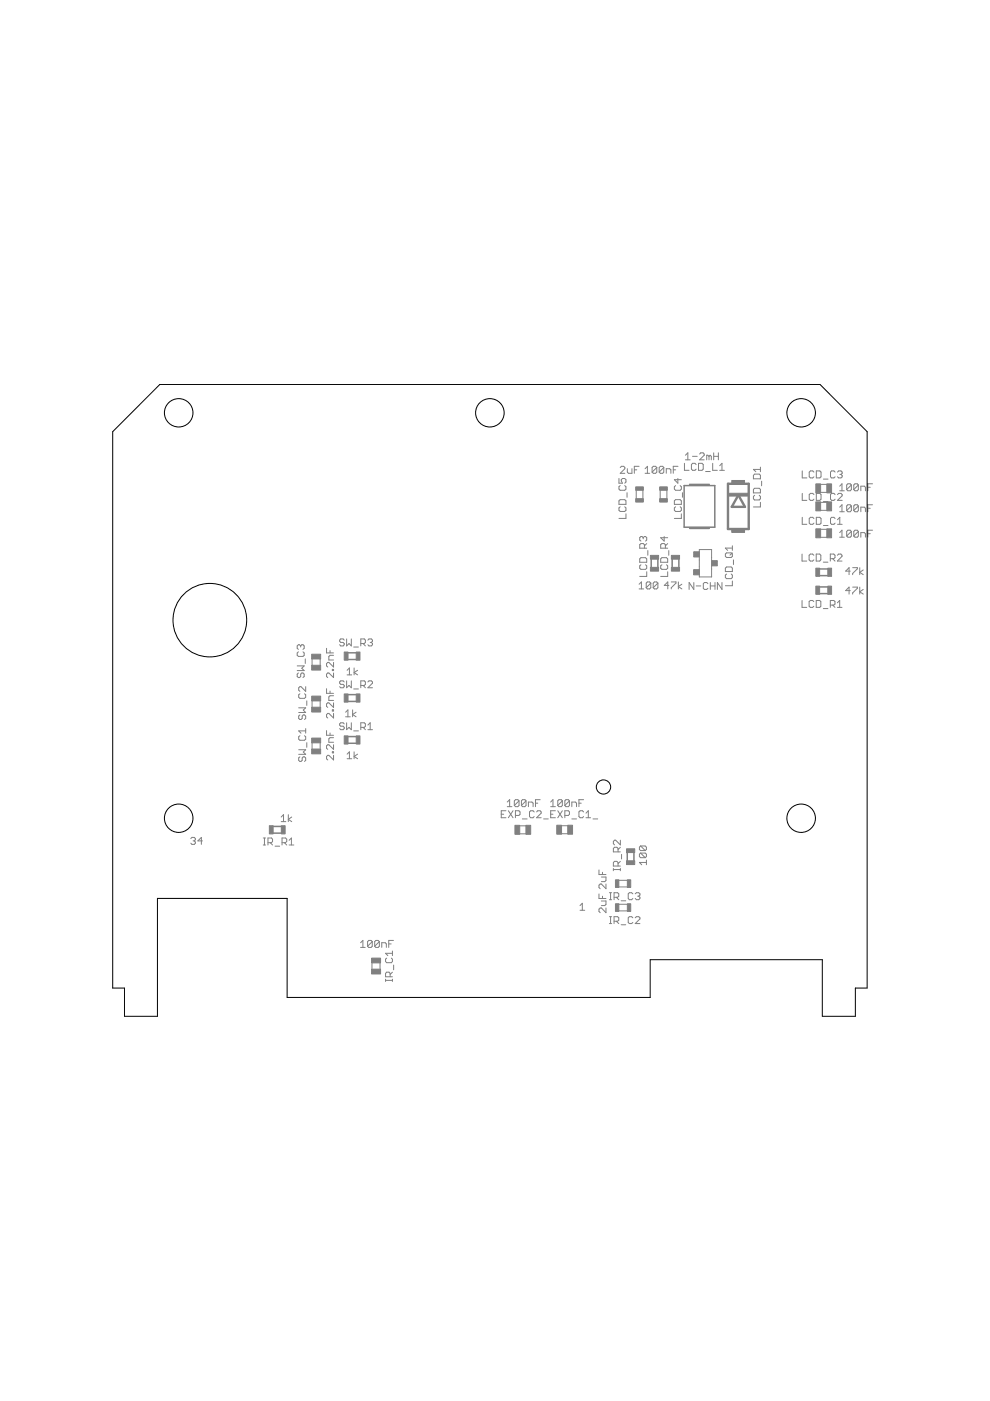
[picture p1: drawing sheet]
<svg xmlns="http://www.w3.org/2000/svg" width="210mm" height="297mm" viewBox="0 0 210 297" stroke-linecap="round" stroke-linejoin="round" font-family="sans-serif">
<g fill="#808080" stroke="#808080" stroke-width=".21">
<path d="M123 192l.5-.5z"/>
<path d="M123.5 191.5v1.5z"/>
<path d="M123 193h1z"/>
<path d="M40.7 177.5l-.3 .3z"/>
<path d="M40.7 177.5h.5z"/>
<path d="M41.2 177.5l.2 .3z"/>
<path d="M41.4 177.8v.2z"/>
<path d="M41.4 178l-.2 .3z"/>
<path d="M40.9 178.3h.3z"/>
<path d="M41.2 178.3l.2 .2z"/>
<path d="M41.4 178.5v.3z"/>
<path d="M41.4 178.8l-.2 .2z"/>
<path d="M40.7 179h.5z"/>
<path d="M40.4 178.8l.3 .2z"/>
<path d="M42.7 177.5v1.5z"/>
<path d="M42.7 177.5l-.7 .8z"/>
<path d="M42 178.3h.9z"/>
<path d="M150.9 116.5v1.7z"/>
<path d="M150.9 120.6v1.7z"/>
<path d="M148.3 122.3h2.6z"/>
<path d="M148.3 118.7v1.4z"/>
<path d="M148.3 116.5h2.6z"/>
<path d="M136.3 103.4v2.9z"/>
<path d="M134.9 103.4v2.9z"/>
<path d="M173.9 102.7h1.5z"/>
<path d="M173.9 104.4h1.5z"/>
<path d="M173.9 112.2h1.5z"/>
<path d="M173.9 113.9h1.5z"/>
<path d="M110.1 176.8h1.4z"/>
<path d="M110.1 175.1h1.4z"/>
<path d="M119 175.1h1.4z"/>
<path d="M119 176.8h1.4z"/>
<path d="M66.2 157.4v1.5z"/>
<path d="M67.9 157.4v1.5z"/>
<path d="M66.2 148.5v1.5z"/>
<path d="M67.9 148.5v1.5z"/>
<path d="M66.2 139.7v1.4z"/>
<path d="M67.9 139.7v1.4z"/>
<path d="M173.9 106.5h1.5z"/>
<path d="M173.9 108.2h1.5z"/>
<path d="M141.4 103.4v2.9z"/>
<path d="M140 103.4v2.9z"/>
<path d="M130.7 193.1h2.9z"/>
<path d="M130.7 191.7h2.9z"/>
<path d="M78.9 204.1v1.4z"/>
<path d="M80.6 204.1v1.4z"/>
<path d="M130.7 188h2.9z"/>
<path d="M130.7 186.6h2.9z"/>
<path d="M150.9 118.2v2.4z"/>
<path d="M148.3 120.1v2.2z"/>
<path d="M148.3 116.5v2.2z"/>
<path d="M159.7 107.5h1.5z"/>
<path d="M161.2 106.5v1z"/>
<path d="M159.7 105.3l.3-.3z"/>
<path d="M159.7 105.3v.4z"/>
<path d="M159.7 105.7l.3 .3z"/>
<path d="M160 106h1z"/>
<path d="M161 106l.2-.3z"/>
<path d="M161.2 105.3v.4z"/>
<path d="M161 105l.2 .3z"/>
<path d="M159.7 104.5h1.5z"/>
<path d="M161.2 103.8v.7z"/>
<path d="M161 103.5l.2 .3z"/>
<path d="M160 103.5h1z"/>
<path d="M159.7 103.8l.3-.3z"/>
<path d="M159.7 103.8v.7z"/>
<path d="M161.5 102v1z"/>
<path d="M159.7 101.5h1.5z"/>
<path d="M161.2 100.8v.7z"/>
<path d="M161 100.5l.2 .3z"/>
<path d="M160 100.5h1z"/>
<path d="M160 100.5l-.3 .3z"/>
<path d="M159.7 100.8v.7z"/>
<path d="M159.7 99.5l.6 .5z"/>
<path d="M159.7 99.5h1.5z"/>
<path d="M161.2 99v1z"/>
<path d="M140.1 122.2h1.5z"/>
<path d="M141.6 121.2v1z"/>
<path d="M140.1 120l.2-.3z"/>
<path d="M140.1 120v.5z"/>
<path d="M140.1 120.5l.2 .2z"/>
<path d="M140.3 120.7h1z"/>
<path d="M141.3 120.7l.3-.2z"/>
<path d="M141.6 120v.5z"/>
<path d="M141.3 119.7l.3 .3z"/>
<path d="M140.1 119.2h1.5z"/>
<path d="M141.6 118.5v.7z"/>
<path d="M141.3 118.2l.3 .3z"/>
<path d="M140.3 118.2h1z"/>
<path d="M140.3 118.2l-.2 .3z"/>
<path d="M140.1 118.5v.7z"/>
<path d="M141.8 116.7v1z"/>
<path d="M140.1 116.2h1.5z"/>
<path d="M140.1 115.5v.7z"/>
<path d="M140.1 115.5l.2-.2z"/>
<path d="M140.3 115.3h.5z"/>
<path d="M140.8 115.3l.3 .2z"/>
<path d="M141.1 115.5v.7z"/>
<path d="M141.1 115.7l.5-.4z"/>
<path d="M140.1 114h1.5z"/>
<path d="M140.1 114l.7 .7z"/>
<path d="M140.8 113.7v1z"/>
<path d="M131.2 109.9h1.5z"/>
<path d="M132.7 108.9v1z"/>
<path d="M131.5 107.4l-.3 .3z"/>
<path d="M131.2 107.7v.5z"/>
<path d="M131.2 108.2l.3 .2z"/>
<path d="M131.5 108.4h1z"/>
<path d="M132.5 108.4l.2-.2z"/>
<path d="M132.7 107.7v.5z"/>
<path d="M132.5 107.4l.2 .3z"/>
<path d="M131.2 106.9h1.5z"/>
<path d="M132.7 106.2v.7z"/>
<path d="M132.5 105.9l.2 .3z"/>
<path d="M131.5 105.9h1z"/>
<path d="M131.5 105.9l-.3 .3z"/>
<path d="M131.2 106.2v.7z"/>
<path d="M132.9 104.5v.9z"/>
<path d="M131.5 103l-.3 .2z"/>
<path d="M131.2 103.2v.5z"/>
<path d="M131.2 103.7l.3 .2z"/>
<path d="M131.5 103.9h1z"/>
<path d="M132.5 103.9l.2-.2z"/>
<path d="M132.7 103.2v.5z"/>
<path d="M132.5 103l.2 .2z"/>
<path d="M131.2 101.5v.9z"/>
<path d="M131.2 102.4h.8z"/>
<path d="M131.7 102l.3 .4z"/>
<path d="M131.7 101.7v.3z"/>
<path d="M131.7 101.7l.3-.2z"/>
<path d="M132 101.5h.5z"/>
<path d="M132.5 101.5l.2 .2z"/>
<path d="M132.7 101.7v.5z"/>
<path d="M132.5 102.4l.2-.2z"/>
<path d="M72.7 153.2l.3 .3z"/>
<path d="M72.2 153.2h.5z"/>
<path d="M72.2 153.2l-.2 .3z"/>
<path d="M72 153.5v.2z"/>
<path d="M72 153.7l.2 .3z"/>
<path d="M72.2 154h.5z"/>
<path d="M72.7 154l.3 .2z"/>
<path d="M73 154.2v.3z"/>
<path d="M73 154.5l-.3 .2z"/>
<path d="M72.2 154.7h.5z"/>
<path d="M72 154.5l.2 .2z"/>
<path d="M73.5 153.2v1.5z"/>
<path d="M73.5 154.7l.5-.5z"/>
<path d="M74 154.2l.5 .5z"/>
<path d="M74.5 153.2v1.5z"/>
<path d="M75 155h1z"/>
<path d="M76.5 153.2v1.5z"/>
<path d="M76.5 153.2h.7z"/>
<path d="M77.2 153.2l.3 .3z"/>
<path d="M77.5 153.5v.5z"/>
<path d="M77.5 154l-.3 .2z"/>
<path d="M76.5 154.2h.7z"/>
<path d="M77 154.2l.5 .5z"/>
<path d="M78 153.7l.5-.5z"/>
<path d="M78.5 153.2v1.5z"/>
<path d="M78 154.7h1z"/>
<path d="M72.7 144.4l.3 .2z"/>
<path d="M72.2 144.4h.5z"/>
<path d="M72.2 144.4l-.2 .2z"/>
<path d="M72 144.6v.2z"/>
<path d="M72 144.8l.2 .3z"/>
<path d="M72.2 145.1h.5z"/>
<path d="M72.7 145.1l.3 .2z"/>
<path d="M73 145.3v.3z"/>
<path d="M73 145.6l-.3 .2z"/>
<path d="M72.2 145.8h.5z"/>
<path d="M72 145.6l.2 .2z"/>
<path d="M73.5 144.4v1.4z"/>
<path d="M73.5 145.8l.5-.5z"/>
<path d="M74 145.3l.5 .5z"/>
<path d="M74.5 144.4v1.4z"/>
<path d="M75 146.1h1z"/>
<path d="M76.5 144.4v1.4z"/>
<path d="M76.5 144.4h.7z"/>
<path d="M77.2 144.4l.3 .2z"/>
<path d="M77.5 144.6v.5z"/>
<path d="M77.5 145.1l-.3 .2z"/>
<path d="M76.5 145.3h.7z"/>
<path d="M77 145.3l.5 .5z"/>
<path d="M78 145.8h1z"/>
<path d="M78 145.8l1-1z"/>
<path d="M79 144.6v.2z"/>
<path d="M78.7 144.4l.3 .2z"/>
<path d="M78.2 144.4h.5z"/>
<path d="M78.2 144.4l-.2 .2z"/>
<path d="M72.7 135.5l.3 .2z"/>
<path d="M72.2 135.5h.5z"/>
<path d="M72.2 135.5l-.2 .2z"/>
<path d="M72 135.7v.3z"/>
<path d="M72 136l.2 .2z"/>
<path d="M72.2 136.2h.5z"/>
<path d="M72.7 136.2l.3 .2z"/>
<path d="M73 136.4v.3z"/>
<path d="M73 136.7l-.3 .2z"/>
<path d="M72.2 136.9h.5z"/>
<path d="M72 136.7l.2 .2z"/>
<path d="M73.5 135.5v1.4z"/>
<path d="M73.5 136.9l.5-.5z"/>
<path d="M74 136.4l.5 .5z"/>
<path d="M74.5 135.5v1.4z"/>
<path d="M75 137.2h1z"/>
<path d="M76.5 135.5v1.4z"/>
<path d="M76.5 135.5h.7z"/>
<path d="M77.2 135.5l.3 .2z"/>
<path d="M77.5 135.7v.5z"/>
<path d="M77.5 136.2l-.3 .2z"/>
<path d="M76.5 136.4h.7z"/>
<path d="M77 136.4l.5 .5z"/>
<path d="M78.2 135.5l-.2 .2z"/>
<path d="M78.2 135.5h.5z"/>
<path d="M78.7 135.5l.3 .2z"/>
<path d="M79 135.7v.3z"/>
<path d="M79 136l-.3 .2z"/>
<path d="M78.5 136.2h.2z"/>
<path d="M78.7 136.2l.3 .2z"/>
<path d="M79 136.4v.3z"/>
<path d="M79 136.7l-.3 .2z"/>
<path d="M78.2 136.9h.5z"/>
<path d="M78 136.7l.2 .2z"/>
<path d="M135.6 122.2h1.5z"/>
<path d="M137.1 121.2v1z"/>
<path d="M135.6 120l.3-.3z"/>
<path d="M135.6 120v.5z"/>
<path d="M135.6 120.5l.3 .2z"/>
<path d="M135.9 120.7h1z"/>
<path d="M136.9 120.7l.2-.2z"/>
<path d="M137.1 120v.5z"/>
<path d="M136.9 119.7l.2 .3z"/>
<path d="M135.6 119.2h1.5z"/>
<path d="M137.1 118.5v.7z"/>
<path d="M136.9 118.2l.2 .3z"/>
<path d="M135.9 118.2h1z"/>
<path d="M135.9 118.2l-.3 .3z"/>
<path d="M135.6 118.5v.7z"/>
<path d="M137.4 116.7v1z"/>
<path d="M135.6 116.2h1.5z"/>
<path d="M135.6 115.5v.7z"/>
<path d="M135.6 115.5l.3-.2z"/>
<path d="M135.9 115.3h.5z"/>
<path d="M136.4 115.3l.2 .2z"/>
<path d="M136.6 115.5v.7z"/>
<path d="M136.6 115.7l.5-.4z"/>
<path d="M135.6 114.5l.3 .2z"/>
<path d="M135.6 114v.5z"/>
<path d="M135.6 114l.3-.3z"/>
<path d="M135.9 113.7h.2z"/>
<path d="M136.1 113.7l.3 .3z"/>
<path d="M136.4 114v.2z"/>
<path d="M136.6 113.7l-.2 .3z"/>
<path d="M136.6 113.7h.3z"/>
<path d="M136.9 113.7l.2 .3z"/>
<path d="M137.1 114v.5z"/>
<path d="M136.9 114.7l.2-.2z"/>
<path d="M170.1 99.8v1.5z"/>
<path d="M170.1 101.3h1z"/>
<path d="M172.3 99.8l.3 .3z"/>
<path d="M171.8 99.8h.5z"/>
<path d="M171.8 99.8l-.2 .3z"/>
<path d="M171.6 100.1v1z"/>
<path d="M171.6 101.1l.2 .2z"/>
<path d="M171.8 101.3h.5z"/>
<path d="M172.3 101.3l.3-.2z"/>
<path d="M173.1 99.8v1.5z"/>
<path d="M173.1 101.3h.7z"/>
<path d="M173.8 101.3l.3-.2z"/>
<path d="M174.1 100.1v1z"/>
<path d="M173.8 99.8l.3 .3z"/>
<path d="M173.1 99.8h.7z"/>
<path d="M174.6 101.6h1z"/>
<path d="M176.8 99.8l.3 .3z"/>
<path d="M176.3 99.8h.5z"/>
<path d="M176.3 99.8l-.2 .3z"/>
<path d="M176.1 100.1v1z"/>
<path d="M176.1 101.1l.2 .2z"/>
<path d="M176.3 101.3h.5z"/>
<path d="M176.8 101.3l.3-.2z"/>
<path d="M177.6 100.1l.2-.3z"/>
<path d="M177.8 99.8h.5z"/>
<path d="M178.3 99.8l.3 .3z"/>
<path d="M178.6 100.1v.3z"/>
<path d="M178.3 100.6l.3-.2z"/>
<path d="M178.1 100.6h.2z"/>
<path d="M178.3 100.6l.3 .2z"/>
<path d="M178.6 100.8v.3z"/>
<path d="M178.3 101.3l.3-.2z"/>
<path d="M177.8 101.3h.5z"/>
<path d="M177.6 101.1l.2 .2z"/>
<path d="M170.1 109.7v1.5z"/>
<path d="M170.1 111.2h1z"/>
<path d="M172.3 109.7l.3 .2z"/>
<path d="M171.8 109.7h.5z"/>
<path d="M171.8 109.7l-.2 .2z"/>
<path d="M171.6 109.9v1z"/>
<path d="M171.6 110.9l.2 .3z"/>
<path d="M171.8 111.2h.5z"/>
<path d="M172.3 111.2l.3-.3z"/>
<path d="M173.1 109.7v1.5z"/>
<path d="M173.1 111.2h.7z"/>
<path d="M174.1 110.9l-.3 .3z"/>
<path d="M174.1 109.9v1z"/>
<path d="M173.8 109.7l.3 .2z"/>
<path d="M173.1 109.7h.7z"/>
<path d="M174.6 111.4h1z"/>
<path d="M176.8 109.7l.3 .2z"/>
<path d="M176.3 109.7h.5z"/>
<path d="M176.3 109.7l-.2 .2z"/>
<path d="M176.1 109.9v1z"/>
<path d="M176.1 110.9l.2 .3z"/>
<path d="M176.3 111.2h.5z"/>
<path d="M176.8 111.2l.3-.3z"/>
<path d="M178.1 109.7l-.5 .5z"/>
<path d="M178.1 109.7v1.5z"/>
<path d="M177.6 111.2h1z"/>
<path d="M170.1 127.3v1.5z"/>
<path d="M170.1 128.8h.9z"/>
<path d="M172.3 127.3l.3 .3z"/>
<path d="M171.8 127.3h.5z"/>
<path d="M171.6 127.6l.2-.3z"/>
<path d="M171.6 127.6v.9z"/>
<path d="M171.6 128.5l.2 .3z"/>
<path d="M171.8 128.8h.5z"/>
<path d="M172.3 128.8l.3-.3z"/>
<path d="M173.1 127.3v1.5z"/>
<path d="M173.1 128.8h.7z"/>
<path d="M173.8 128.8l.2-.3z"/>
<path d="M174 127.6v.9z"/>
<path d="M173.8 127.3l.2 .3z"/>
<path d="M173.1 127.3h.7z"/>
<path d="M174.6 129h.9z"/>
<path d="M176 127.3v1.5z"/>
<path d="M176 127.3h.8z"/>
<path d="M176.8 127.3l.2 .3z"/>
<path d="M177 127.6v.5z"/>
<path d="M176.8 128.3l.2-.2z"/>
<path d="M176 128.3h.8z"/>
<path d="M176.5 128.3l.5 .5z"/>
<path d="M177.5 127.8l.5-.5z"/>
<path d="M178 127.3v1.5z"/>
<path d="M177.5 128.8h1z"/>
<path d="M170.1 117.5v1.5z"/>
<path d="M170.1 119h.9z"/>
<path d="M172.3 117.5l.3 .2z"/>
<path d="M171.8 117.5h.5z"/>
<path d="M171.8 117.5l-.2 .2z"/>
<path d="M171.6 117.7v1z"/>
<path d="M171.6 118.7l.2 .3z"/>
<path d="M171.8 119h.5z"/>
<path d="M172.3 119l.3-.3z"/>
<path d="M173.1 117.5v1.5z"/>
<path d="M173.1 119h.7z"/>
<path d="M174 118.7l-.2 .3z"/>
<path d="M174 117.7v1z"/>
<path d="M173.8 117.5l.2 .2z"/>
<path d="M173.1 117.5h.7z"/>
<path d="M174.6 119.2h.9z"/>
<path d="M176 117.5v1.5z"/>
<path d="M176 117.5h.8z"/>
<path d="M176.8 117.5l.2 .2z"/>
<path d="M177 117.7v.5z"/>
<path d="M176.8 118.4l.2-.2z"/>
<path d="M176 118.4h.8z"/>
<path d="M176.5 118.4l.5 .6z"/>
<path d="M177.5 119h1z"/>
<path d="M178.5 118l-1 1z"/>
<path d="M178.5 117.7v.3z"/>
<path d="M178.3 117.5l.2 .2z"/>
<path d="M177.8 117.5h.5z"/>
<path d="M177.8 117.5l-.3 .2z"/>
<path d="M106.3 171.9h1z"/>
<path d="M106.3 171.9v1.5z"/>
<path d="M106.3 173.4h1z"/>
<path d="M106.3 172.6h.5z"/>
<path d="M107.8 171.9l1 1.5z"/>
<path d="M108.8 171.9l-1 1.5z"/>
<path d="M109.3 171.9v1.5z"/>
<path d="M109.3 171.9h.7z"/>
<path d="M110 171.9l.3 .2z"/>
<path d="M110.3 172.1v.5z"/>
<path d="M110.3 172.6l-.3 .3z"/>
<path d="M109.3 172.9h.7z"/>
<path d="M110.8 173.6h1z"/>
<path d="M113 171.9l.3 .2z"/>
<path d="M112.5 171.9h.5z"/>
<path d="M112.3 172.1l.2-.2z"/>
<path d="M112.3 172.1v1z"/>
<path d="M112.3 173.1l.2 .3z"/>
<path d="M112.5 173.4h.5z"/>
<path d="M113 173.4l.3-.3z"/>
<path d="M113.8 173.4h.9z"/>
<path d="M113.8 173.4l.9-1z"/>
<path d="M114.7 172.1v.3z"/>
<path d="M114.5 171.9l.2 .2z"/>
<path d="M114 171.9h.5z"/>
<path d="M114 171.9l-.2 .2z"/>
<path d="M115.3 173.6h.9z"/>
<path d="M116.8 171.9h1z"/>
<path d="M116.8 171.9v1.5z"/>
<path d="M116.8 173.4h1z"/>
<path d="M116.8 172.6h.4z"/>
<path d="M118.3 171.9l.9 1.5z"/>
<path d="M119.2 171.9l-.9 1.5z"/>
<path d="M119.8 171.9v1.5z"/>
<path d="M119.8 171.9h.7z"/>
<path d="M120.5 171.9l.2 .2z"/>
<path d="M120.7 172.1v.5z"/>
<path d="M120.7 172.6l-.2 .3z"/>
<path d="M119.8 172.9h.7z"/>
<path d="M121.2 173.6h1z"/>
<path d="M123.5 171.9l.2 .2z"/>
<path d="M123 171.9h.5z"/>
<path d="M122.7 172.1l.3-.2z"/>
<path d="M122.7 172.1v1z"/>
<path d="M122.7 173.1l.3 .3z"/>
<path d="M123 173.4h.5z"/>
<path d="M123.5 173.4l.2-.3z"/>
<path d="M124.7 171.9l-.5 .5z"/>
<path d="M124.7 171.9v1.5z"/>
<path d="M124.2 173.4h1z"/>
<path d="M125.7 173.6h1z"/>
<path d="M63.3 160.7l.3-.2z"/>
<path d="M63.3 160.7v.5z"/>
<path d="M63.3 161.2l.3 .2z"/>
<path d="M63.6 161.4h.2z"/>
<path d="M63.8 161.4l.3-.2z"/>
<path d="M64.1 160.7v.5z"/>
<path d="M64.1 160.7l.2-.2z"/>
<path d="M64.3 160.5h.3z"/>
<path d="M64.6 160.5l.2 .2z"/>
<path d="M64.8 160.7v.5z"/>
<path d="M64.6 161.4l.2-.2z"/>
<path d="M63.3 159.9h1.5z"/>
<path d="M64.3 159.4l.5 .5z"/>
<path d="M64.3 159.4l.5-.4z"/>
<path d="M63.3 159h1.5z"/>
<path d="M65 157.5v1z"/>
<path d="M63.3 156.2l.3-.2z"/>
<path d="M63.3 156.2v.5z"/>
<path d="M63.3 156.7l.3 .3z"/>
<path d="M63.6 157h1z"/>
<path d="M64.6 157l.2-.3z"/>
<path d="M64.8 156.2v.5z"/>
<path d="M64.6 156l.2 .2z"/>
<path d="M63.3 155l.5 .4z"/>
<path d="M63.3 155h1.5z"/>
<path d="M64.8 154.5v.9z"/>
<path d="M63.3 151.8l.3-.2z"/>
<path d="M63.3 151.8v.5z"/>
<path d="M63.3 152.3l.3 .2z"/>
<path d="M63.6 152.5h.2z"/>
<path d="M63.8 152.5l.3-.2z"/>
<path d="M64.1 151.8v.5z"/>
<path d="M64.3 151.6l-.2 .2z"/>
<path d="M64.3 151.6h.3z"/>
<path d="M64.6 151.6l.2 .2z"/>
<path d="M64.8 151.8v.5z"/>
<path d="M64.6 152.5l.2-.2z"/>
<path d="M63.3 151.1h1.5z"/>
<path d="M64.3 150.6l.5 .5z"/>
<path d="M64.3 150.6l.5-.5z"/>
<path d="M63.3 150.1h1.5z"/>
<path d="M65 148.6v1z"/>
<path d="M63.3 147.3l.3-.2z"/>
<path d="M63.3 147.3v.5z"/>
<path d="M63.3 147.8l.3 .3z"/>
<path d="M63.6 148.1h1z"/>
<path d="M64.6 148.1l.2-.3z"/>
<path d="M64.8 147.3v.5z"/>
<path d="M64.6 147.1l.2 .2z"/>
<path d="M64.8 145.6v1z"/>
<path d="M63.8 145.6l1 1z"/>
<path d="M63.6 145.6h.2z"/>
<path d="M63.3 145.8l.3-.2z"/>
<path d="M63.3 145.8v.5z"/>
<path d="M63.3 146.3l.3 .3z"/>
<path d="M63 142.9l.3-.2z"/>
<path d="M63 142.9v.5z"/>
<path d="M63 143.4l.3 .3z"/>
<path d="M63.3 143.7h.2z"/>
<path d="M63.5 143.7l.3-.3z"/>
<path d="M63.8 142.9v.5z"/>
<path d="M64 142.7l-.2 .2z"/>
<path d="M64 142.7h.2z"/>
<path d="M64.2 142.7l.3 .2z"/>
<path d="M64.5 142.9v.5z"/>
<path d="M64.2 143.7l.3-.3z"/>
<path d="M63 142.2h1.5z"/>
<path d="M64 141.7l.5 .5z"/>
<path d="M64 141.7l.5-.5z"/>
<path d="M63 141.2h1.5z"/>
<path d="M64.7 139.7v1z"/>
<path d="M63.3 138.2l-.3 .3z"/>
<path d="M63 138.5v.4z"/>
<path d="M63 138.9l.3 .3z"/>
<path d="M63.3 139.2h.9z"/>
<path d="M64.2 139.2l.3-.3z"/>
<path d="M64.5 138.5v.4z"/>
<path d="M64.2 138.2l.3 .3z"/>
<path d="M63 137.4l.3 .3z"/>
<path d="M63 136.9v.5z"/>
<path d="M63 136.9l.3-.2z"/>
<path d="M63.3 136.7h.2z"/>
<path d="M63.5 136.7l.3 .2z"/>
<path d="M63.8 136.9v.3z"/>
<path d="M64 136.7l-.2 .2z"/>
<path d="M64 136.7h.2z"/>
<path d="M64.2 136.7l.3 .2z"/>
<path d="M64.5 136.9v.5z"/>
<path d="M64.5 137.4l-.3 .3z"/>
<path d="M170.1 104.6v1.5z"/>
<path d="M170.1 106.1h1z"/>
<path d="M172.3 104.6l.3 .3z"/>
<path d="M171.8 104.6h.5z"/>
<path d="M171.8 104.6l-.2 .3z"/>
<path d="M171.6 104.9v.9z"/>
<path d="M171.6 105.8l.2 .3z"/>
<path d="M171.8 106.1h.5z"/>
<path d="M172.3 106.1l.3-.3z"/>
<path d="M173.1 104.6v1.5z"/>
<path d="M173.1 106.1h.7z"/>
<path d="M174.1 105.8l-.3 .3z"/>
<path d="M174.1 104.9v.9z"/>
<path d="M173.8 104.6l.3 .3z"/>
<path d="M173.1 104.6h.7z"/>
<path d="M174.6 106.3h1z"/>
<path d="M176.8 104.6l.3 .3z"/>
<path d="M176.3 104.6h.5z"/>
<path d="M176.3 104.6l-.2 .3z"/>
<path d="M176.1 104.9v.9z"/>
<path d="M176.1 105.8l.2 .3z"/>
<path d="M176.3 106.1h.5z"/>
<path d="M176.8 106.1l.3-.3z"/>
<path d="M177.6 106.1h1z"/>
<path d="M177.6 106.1l1-1z"/>
<path d="M178.6 104.9v.2z"/>
<path d="M178.3 104.6l.3 .3z"/>
<path d="M177.8 104.6h.5z"/>
<path d="M177.8 104.6l-.2 .3z"/>
<path d="M143 109.9h1.5z"/>
<path d="M144.5 108.9v1z"/>
<path d="M143.2 107.4l-.2 .3z"/>
<path d="M143 107.7v.5z"/>
<path d="M143 108.2l.2 .2z"/>
<path d="M143.2 108.4h1z"/>
<path d="M144.2 108.4l.3-.2z"/>
<path d="M144.5 107.7v.5z"/>
<path d="M144.2 107.4l.3 .3z"/>
<path d="M143 106.9h1.5z"/>
<path d="M144.5 106.2v.7z"/>
<path d="M144.2 105.9l.3 .3z"/>
<path d="M143.2 105.9h1z"/>
<path d="M143.2 105.9l-.2 .3z"/>
<path d="M143 106.2v.7z"/>
<path d="M144.7 104.5v.9z"/>
<path d="M143.2 103l-.2 .2z"/>
<path d="M143 103.2v.5z"/>
<path d="M143 103.7l.2 .2z"/>
<path d="M143.2 103.9h1z"/>
<path d="M144.2 103.9l.3-.2z"/>
<path d="M144.5 103.2v.5z"/>
<path d="M144.2 103l.3 .2z"/>
<path d="M143 101.7h1.5z"/>
<path d="M143 101.7l.7 .7z"/>
<path d="M143.7 101.5v.9z"/>
<path d="M145.1 98.2v1.5z"/>
<path d="M145.1 99.7h1z"/>
<path d="M147.3 98.2l.3 .3z"/>
<path d="M146.9 98.2h.4z"/>
<path d="M146.6 98.5l.3-.3z"/>
<path d="M146.6 98.5v1z"/>
<path d="M146.6 99.5l.3 .2z"/>
<path d="M146.9 99.7h.4z"/>
<path d="M147.3 99.7l.3-.2z"/>
<path d="M148.1 98.2v1.5z"/>
<path d="M148.1 99.7h.7z"/>
<path d="M148.8 99.7l.3-.2z"/>
<path d="M149.1 98.5v1z"/>
<path d="M148.8 98.2l.3 .3z"/>
<path d="M148.1 98.2h.7z"/>
<path d="M149.6 100h1z"/>
<path d="M151.1 98.2v1.5z"/>
<path d="M151.1 99.7h1z"/>
<path d="M153.1 98.2l-.5 .5z"/>
<path d="M153.1 98.2v1.5z"/>
<path d="M152.6 99.7h1z"/>
<path d="M129.2 195.8h.5z"/>
<path d="M129.5 194.4v1.4z"/>
<path d="M129.2 194.4h.5z"/>
<path d="M130.2 194.4v1.4z"/>
<path d="M130.2 194.4h.7z"/>
<path d="M130.9 194.4l.3 .2z"/>
<path d="M131.2 194.6v.5z"/>
<path d="M130.9 195.3l.3-.2z"/>
<path d="M130.2 195.3h.7z"/>
<path d="M130.7 195.3l.5 .5z"/>
<path d="M131.7 196.1h1z"/>
<path d="M133.9 194.4l.3 .2z"/>
<path d="M133.4 194.4h.5z"/>
<path d="M133.4 194.4l-.2 .2z"/>
<path d="M133.2 194.6v1z"/>
<path d="M133.2 195.6l.2 .2z"/>
<path d="M133.4 195.8h.5z"/>
<path d="M133.9 195.8l.3-.2z"/>
<path d="M134.7 195.8h1z"/>
<path d="M134.7 195.8l1-1z"/>
<path d="M135.7 194.6v.2z"/>
<path d="M135.4 194.4l.3 .2z"/>
<path d="M134.9 194.4h.5z"/>
<path d="M134.7 194.6l.2-.2z"/>
<path d="M55.8 179.2h.5z"/>
<path d="M56.1 177.7v1.5z"/>
<path d="M55.8 177.7h.5z"/>
<path d="M56.8 177.7v1.5z"/>
<path d="M56.8 177.7h.8z"/>
<path d="M57.6 177.7l.2 .2z"/>
<path d="M57.8 177.9v.5z"/>
<path d="M57.8 178.4l-.2 .3z"/>
<path d="M56.8 178.7h.8z"/>
<path d="M57.3 178.7l.5 .5z"/>
<path d="M58.3 179.4h1z"/>
<path d="M59.8 177.7v1.5z"/>
<path d="M59.8 177.7h.7z"/>
<path d="M60.5 177.7l.3 .2z"/>
<path d="M60.8 177.9v.5z"/>
<path d="M60.5 178.7l.3-.3z"/>
<path d="M59.8 178.7h.7z"/>
<path d="M60.3 178.7l.5 .5z"/>
<path d="M61.3 178.2l.5-.5z"/>
<path d="M61.8 177.7v1.5z"/>
<path d="M61.3 179.2h1z"/>
<path d="M131.5 184.1v.5z"/>
<path d="M130 184.4h1.5z"/>
<path d="M130 184.1v.5z"/>
<path d="M130 183.6h1.5z"/>
<path d="M130 182.9v.7z"/>
<path d="M130 182.9l.3-.3z"/>
<path d="M130.3 182.6h.5z"/>
<path d="M130.8 182.6l.2 .3z"/>
<path d="M131 182.9v.7z"/>
<path d="M131 183.1l.5-.5z"/>
<path d="M131.8 181.1v1z"/>
<path d="M130 180.6h1.5z"/>
<path d="M130 179.9v.7z"/>
<path d="M130 179.9l.3-.3z"/>
<path d="M130.3 179.6h.5z"/>
<path d="M130.8 179.6l.2 .3z"/>
<path d="M131 179.9v.7z"/>
<path d="M131 180.1l.5-.5z"/>
<path d="M131.5 178.1v1z"/>
<path d="M130.5 178.1l1 1z"/>
<path d="M130.3 178.1h.2z"/>
<path d="M130 178.4l.3-.3z"/>
<path d="M130 178.4v.5z"/>
<path d="M130 178.9l.3 .2z"/>
<path d="M83.2 207.6v.5z"/>
<path d="M81.7 207.9h1.5z"/>
<path d="M81.7 207.6v.5z"/>
<path d="M81.7 207.1h1.5z"/>
<path d="M81.7 206.4v.7z"/>
<path d="M82 206.1l-.3 .3z"/>
<path d="M82 206.1h.5z"/>
<path d="M82.5 206.1l.2 .3z"/>
<path d="M82.7 206.4v.7z"/>
<path d="M82.7 206.6l.5-.5z"/>
<path d="M83.5 204.6v1z"/>
<path d="M82 203.1l-.3 .3z"/>
<path d="M81.7 203.4v.5z"/>
<path d="M81.7 203.9l.3 .2z"/>
<path d="M82 204.1h1z"/>
<path d="M83.2 203.9l-.2 .2z"/>
<path d="M83.2 203.4v.5z"/>
<path d="M83 203.1l.2 .3z"/>
<path d="M81.7 202.1l.5 .5z"/>
<path d="M81.7 202.1h1.5z"/>
<path d="M83.2 201.6v1z"/>
<path d="M129.2 190.8h.5z"/>
<path d="M129.5 189.3v1.5z"/>
<path d="M129.2 189.3h.5z"/>
<path d="M130.2 189.3v1.5z"/>
<path d="M130.2 189.3h.7z"/>
<path d="M130.9 189.3l.3 .2z"/>
<path d="M131.2 189.5v.5z"/>
<path d="M130.9 190.2l.3-.2z"/>
<path d="M130.2 190.2h.7z"/>
<path d="M130.7 190.2l.5 .6z"/>
<path d="M131.7 191h1z"/>
<path d="M133.9 189.3l.3 .2z"/>
<path d="M133.4 189.3h.5z"/>
<path d="M133.4 189.3l-.2 .2z"/>
<path d="M133.2 189.5v1z"/>
<path d="M133.2 190.5l.2 .3z"/>
<path d="M133.4 190.8h.5z"/>
<path d="M133.9 190.8l.3-.3z"/>
<path d="M134.7 189.5l.2-.2z"/>
<path d="M134.9 189.3h.5z"/>
<path d="M135.4 189.3l.3 .2z"/>
<path d="M135.7 189.5v.3z"/>
<path d="M135.7 189.8l-.3 .2z"/>
<path d="M135.2 190h.2z"/>
<path d="M135.4 190l.3 .2z"/>
<path d="M135.7 190.2v.3z"/>
<path d="M135.7 190.5l-.3 .3z"/>
<path d="M134.9 190.8h.5z"/>
<path d="M134.7 190.5l.2 .3z"/>
<path d="M153.8 124.2h1.5z"/>
<path d="M155.3 123.2v1z"/>
<path d="M153.8 121.9l.3-.2z"/>
<path d="M153.8 121.9v.5z"/>
<path d="M153.8 122.4l.3 .3z"/>
<path d="M154.1 122.7h.9z"/>
<path d="M155 122.7l.3-.3z"/>
<path d="M155.3 121.9v.5z"/>
<path d="M155 121.7l.3 .2z"/>
<path d="M153.8 121.2h1.5z"/>
<path d="M155.3 120.5v.7z"/>
<path d="M155 120.2l.3 .3z"/>
<path d="M154.1 120.2h.9z"/>
<path d="M154.1 120.2l-.3 .3z"/>
<path d="M153.8 120.5v.7z"/>
<path d="M155.5 118.7v1z"/>
<path d="M154.1 118.2h.9z"/>
<path d="M153.8 118l.3 .2z"/>
<path d="M153.8 117.5v.5z"/>
<path d="M153.8 117.5l.3-.3z"/>
<path d="M154.1 117.2h.9z"/>
<path d="M155 117.2l.3 .3z"/>
<path d="M155.3 117.5v.5z"/>
<path d="M155 118.2l.3-.2z"/>
<path d="M154.8 117.7l.5-.5z"/>
<path d="M153.8 116.2l.5 .5z"/>
<path d="M153.8 116.2h1.5z"/>
<path d="M155.3 115.7v1z"/>
<path d="M141.6 123.4v1.5z"/>
<path d="M141.6 123.4l-.8 .7z"/>
<path d="M140.8 124.1h1z"/>
<path d="M142.3 123.4h1z"/>
<path d="M143.3 123.4v.2z"/>
<path d="M142.3 124.6l1-1z"/>
<path d="M142.3 124.6v.3z"/>
<path d="M143.8 123.4v1.5z"/>
<path d="M143.8 124.4l.8 .5z"/>
<path d="M143.8 124.4l.8-.5z"/>
<path d="M131.5 100.4h1z"/>
<path d="M131.5 100.4l1-1z"/>
<path d="M132.5 99.1v.3z"/>
<path d="M132.2 98.9l.3 .2z"/>
<path d="M131.8 98.9h.4z"/>
<path d="M131.8 98.9l-.3 .2z"/>
<path d="M133 99.4v.7z"/>
<path d="M133 100.1l.2 .3z"/>
<path d="M133.2 100.4h.8z"/>
<path d="M134 99.4v1z"/>
<path d="M134.5 98.9v1.5z"/>
<path d="M134.5 98.9h1z"/>
<path d="M134.5 99.6h.5z"/>
<path d="M73.6 159.9l.5-.5z"/>
<path d="M74.1 159.4v1.5z"/>
<path d="M73.6 160.9h1z"/>
<path d="M75.1 159.4v1.5z"/>
<path d="M75.1 160.4l.7 .5z"/>
<path d="M75.1 160.4l.7-.5z"/>
<path d="M73.3 151l.5-.5z"/>
<path d="M73.8 150.5v1.5z"/>
<path d="M73.3 152h1z"/>
<path d="M74.8 150.5v1.5z"/>
<path d="M74.8 151.5l.7 .5z"/>
<path d="M74.8 151.5l.7-.5z"/>
<path d="M73.6 142.1l.5-.5z"/>
<path d="M74.1 141.6v1.5z"/>
<path d="M73.6 143.1h1z"/>
<path d="M75.1 141.6v1.5z"/>
<path d="M75.1 142.6l.7 .5z"/>
<path d="M75.1 142.6l.7-.5z"/>
<path d="M135.5 123.9l.5-.5z"/>
<path d="M136 123.4v1.5z"/>
<path d="M135.5 124.9h1z"/>
<path d="M137 123.6v1z"/>
<path d="M137.2 123.4l-.2 .2z"/>
<path d="M137.2 123.4h.5z"/>
<path d="M137.7 123.4l.3 .2z"/>
<path d="M138 123.6v1z"/>
<path d="M138 124.6l-.3 .3z"/>
<path d="M137.2 124.9h.5z"/>
<path d="M137 124.6l.2 .3z"/>
<path d="M137 124.6l1-1z"/>
<path d="M138.5 123.6v1z"/>
<path d="M138.5 123.6l.2-.2z"/>
<path d="M138.7 123.4h.5z"/>
<path d="M139.2 123.4l.3 .2z"/>
<path d="M139.5 123.6v1z"/>
<path d="M139.5 124.6l-.3 .3z"/>
<path d="M138.7 124.9h.5z"/>
<path d="M138.5 124.6l.2 .3z"/>
<path d="M138.5 124.6l1-1z"/>
<path d="M178.5 102.6l-.5 .5z"/>
<path d="M178.5 102.6v1.5z"/>
<path d="M178 104.1h1z"/>
<path d="M179.5 102.8v1z"/>
<path d="M179.5 102.8l.3-.2z"/>
<path d="M179.8 102.6h.5z"/>
<path d="M180.3 102.6l.2 .2z"/>
<path d="M180.5 102.8v1z"/>
<path d="M180.5 103.8l-.2 .3z"/>
<path d="M179.8 104.1h.5z"/>
<path d="M179.5 103.8l.3 .3z"/>
<path d="M179.5 103.8l1-1z"/>
<path d="M181 102.8v1z"/>
<path d="M181 102.8l.3-.2z"/>
<path d="M181.3 102.6h.5z"/>
<path d="M181.8 102.6l.2 .2z"/>
<path d="M182 102.8v1z"/>
<path d="M182 103.8l-.2 .3z"/>
<path d="M181.3 104.1h.5z"/>
<path d="M181 103.8l.3 .3z"/>
<path d="M181 103.8l1-1z"/>
<path d="M182.5 103.1v1z"/>
<path d="M182.5 103.1h.8z"/>
<path d="M183.3 103.1l.2 .2z"/>
<path d="M183.5 103.3v.8z"/>
<path d="M184 102.6v1.5z"/>
<path d="M184 102.6h1z"/>
<path d="M184 103.3h.5z"/>
<path d="M178.5 112.4l-.5 .5z"/>
<path d="M178.5 112.4v1.5z"/>
<path d="M178 113.9h1z"/>
<path d="M179.5 112.7v.9z"/>
<path d="M179.5 112.7l.3-.3z"/>
<path d="M179.8 112.4h.5z"/>
<path d="M180.3 112.4l.2 .3z"/>
<path d="M180.5 112.7v.9z"/>
<path d="M180.5 113.6l-.2 .3z"/>
<path d="M179.8 113.9h.5z"/>
<path d="M179.5 113.6l.3 .3z"/>
<path d="M179.5 113.6l1-.9z"/>
<path d="M181 112.7v.9z"/>
<path d="M181 112.7l.3-.3z"/>
<path d="M181.3 112.4h.5z"/>
<path d="M181.8 112.4l.2 .3z"/>
<path d="M182 112.7v.9z"/>
<path d="M182 113.6l-.2 .3z"/>
<path d="M181.3 113.9h.5z"/>
<path d="M181 113.6l.3 .3z"/>
<path d="M181 113.6l1-.9z"/>
<path d="M182.5 112.9v1z"/>
<path d="M182.5 112.9h.8z"/>
<path d="M183.3 112.9l.2 .3z"/>
<path d="M183.5 113.2v.7z"/>
<path d="M184 112.4v1.5z"/>
<path d="M184 112.4h1z"/>
<path d="M184 113.2h.5z"/>
<path d="M180 124.5v1.5z"/>
<path d="M180 124.5l-.7 .7z"/>
<path d="M179.3 125.2h1z"/>
<path d="M180.8 124.5h1z"/>
<path d="M181.8 124.5v.2z"/>
<path d="M180.8 125.7l1-1z"/>
<path d="M180.8 125.7v.3z"/>
<path d="M182.3 124.5v1.5z"/>
<path d="M182.3 125.5l.7 .5z"/>
<path d="M182.3 125.5l.7-.5z"/>
<path d="M180 120.4v1.4z"/>
<path d="M180 120.4l-.7 .7z"/>
<path d="M179.3 121.1h1z"/>
<path d="M180.8 120.4h1z"/>
<path d="M181.8 120.4v.2z"/>
<path d="M180.8 121.6l1-1z"/>
<path d="M180.8 121.6v.2z"/>
<path d="M182.3 120.4v1.4z"/>
<path d="M182.3 121.3l.7 .5z"/>
<path d="M182.3 121.3l.7-.5z"/>
<path d="M107.5 170.1l.6-.6z"/>
<path d="M108.1 169.5v1.5z"/>
<path d="M107.5 171h1z"/>
<path d="M109.1 169.8v1z"/>
<path d="M109.1 169.8l.2-.3z"/>
<path d="M109.3 169.5h.5z"/>
<path d="M109.8 169.5l.2 .3z"/>
<path d="M110 169.8v1z"/>
<path d="M110 170.8l-.2 .2z"/>
<path d="M109.3 171h.5z"/>
<path d="M109.1 170.8l.2 .2z"/>
<path d="M109.1 170.8l.9-1z"/>
<path d="M110.6 169.8v1z"/>
<path d="M110.8 169.5l-.2 .3z"/>
<path d="M110.8 169.5h.5z"/>
<path d="M111.3 169.5l.2 .3z"/>
<path d="M111.5 169.8v1z"/>
<path d="M111.5 170.8l-.2 .2z"/>
<path d="M110.8 171h.5z"/>
<path d="M110.6 170.8l.2 .2z"/>
<path d="M110.6 170.8l.9-1z"/>
<path d="M112 170.1v.9z"/>
<path d="M112 170.1h.8z"/>
<path d="M112.8 170.1l.2 .2z"/>
<path d="M113 170.3v.7z"/>
<path d="M113.5 169.5v1.5z"/>
<path d="M113.5 169.5h1z"/>
<path d="M113.5 170.3h.5z"/>
<path d="M117.2 169.5l-.4 .6z"/>
<path d="M117.2 169.5v1.5z"/>
<path d="M116.8 171h1z"/>
<path d="M118.3 169.8v1z"/>
<path d="M118.3 169.8l.2-.3z"/>
<path d="M118.5 169.5h.5z"/>
<path d="M119 169.5l.2 .3z"/>
<path d="M119.2 169.8v1z"/>
<path d="M119.2 170.8l-.2 .2z"/>
<path d="M118.5 171h.5z"/>
<path d="M118.3 170.8l.2 .2z"/>
<path d="M118.3 170.8l.9-1z"/>
<path d="M119.8 169.8v1z"/>
<path d="M120 169.5l-.2 .3z"/>
<path d="M120 169.5h.5z"/>
<path d="M120.5 169.5l.2 .3z"/>
<path d="M120.7 169.8v1z"/>
<path d="M120.7 170.8l-.2 .2z"/>
<path d="M120 171h.5z"/>
<path d="M119.8 170.8l.2 .2z"/>
<path d="M119.8 170.8l.9-1z"/>
<path d="M121.2 170.1v.9z"/>
<path d="M121.2 170.1h.8z"/>
<path d="M122 170.1l.2 .2z"/>
<path d="M122.2 170.3v.7z"/>
<path d="M122.7 169.5v1.5z"/>
<path d="M122.7 169.5h1z"/>
<path d="M122.7 170.3h.5z"/>
<path d="M70.7 160.1v1z"/>
<path d="M69.7 160.1l1 1z"/>
<path d="M69.5 160.1h.2z"/>
<path d="M69.2 160.4l.3-.3z"/>
<path d="M69.2 160.4v.5z"/>
<path d="M69.2 160.9l.3 .2z"/>
<path d="M70.5 159.6h.2z"/>
<path d="M70.5 159.4v.2z"/>
<path d="M70.5 159.4h.2z"/>
<path d="M70.7 159.4v.2z"/>
<path d="M70.7 157.9v1z"/>
<path d="M69.7 157.9l1 1z"/>
<path d="M69.5 157.9h.2z"/>
<path d="M69.2 158.1l.3-.2z"/>
<path d="M69.2 158.1v.5z"/>
<path d="M69.2 158.6l.3 .3z"/>
<path d="M69.7 157.4h1z"/>
<path d="M69.7 156.7v.7z"/>
<path d="M69.7 156.7l.3-.3z"/>
<path d="M70 156.4h.7z"/>
<path d="M69.2 155.9h1.5z"/>
<path d="M69.2 154.9v1z"/>
<path d="M70 155.4v.5z"/>
<path d="M70.7 151.3v.9z"/>
<path d="M69.7 151.3l1 .9z"/>
<path d="M69.5 151.3h.2z"/>
<path d="M69.5 151.3l-.3 .2z"/>
<path d="M69.2 151.5v.5z"/>
<path d="M69.2 152l.3 .2z"/>
<path d="M70.5 150.7h.2z"/>
<path d="M70.5 150.5v.2z"/>
<path d="M70.5 150.5h.2z"/>
<path d="M70.7 150.5v.2z"/>
<path d="M70.7 149v1z"/>
<path d="M69.7 149l1 1z"/>
<path d="M69.5 149h.2z"/>
<path d="M69.2 149.2l.3-.2z"/>
<path d="M69.2 149.2v.6z"/>
<path d="M69.2 149.8l.3 .2z"/>
<path d="M69.7 148.5h1z"/>
<path d="M69.7 147.8v.7z"/>
<path d="M69.7 147.8l.3-.3z"/>
<path d="M70 147.5h.7z"/>
<path d="M69.2 147h1.5z"/>
<path d="M69.2 146v1z"/>
<path d="M70 146.5v.5z"/>
<path d="M70.7 142.7v1z"/>
<path d="M69.7 142.7l1 1z"/>
<path d="M69.5 142.7h.2z"/>
<path d="M69.5 142.7l-.3 .2z"/>
<path d="M69.2 142.9v.5z"/>
<path d="M69.2 143.4l.3 .3z"/>
<path d="M70.5 142.2h.2z"/>
<path d="M70.5 141.9v.3z"/>
<path d="M70.5 141.9h.2z"/>
<path d="M70.7 141.9v.3z"/>
<path d="M70.7 140.4v1z"/>
<path d="M69.7 140.4l1 1z"/>
<path d="M69.5 140.4h.2z"/>
<path d="M69.5 140.4l-.3 .3z"/>
<path d="M69.2 140.7v.5z"/>
<path d="M69.2 141.2l.3 .2z"/>
<path d="M69.7 139.9h1z"/>
<path d="M69.7 139.2v.7z"/>
<path d="M69.7 139.2l.3-.3z"/>
<path d="M70 138.9h.7z"/>
<path d="M69.2 138.4h1.5z"/>
<path d="M69.2 137.5v.9z"/>
<path d="M70 137.9v.5z"/>
<path d="M178.5 107l-.5 .5z"/>
<path d="M178.5 107v1.5z"/>
<path d="M178 108.5h1z"/>
<path d="M179.5 107.3v.9z"/>
<path d="M179.5 107.3l.3-.3z"/>
<path d="M179.8 107h.5z"/>
<path d="M180.3 107l.2 .3z"/>
<path d="M180.5 107.3v.9z"/>
<path d="M180.5 108.2l-.2 .3z"/>
<path d="M179.8 108.5h.5z"/>
<path d="M179.5 108.2l.3 .3z"/>
<path d="M179.5 108.2l1-.9z"/>
<path d="M181 107.3v.9z"/>
<path d="M181 107.3l.3-.3z"/>
<path d="M181.3 107h.5z"/>
<path d="M181.8 107l.2 .3z"/>
<path d="M182 107.3v.9z"/>
<path d="M182 108.2l-.2 .3z"/>
<path d="M181.3 108.5h.5z"/>
<path d="M181 108.2l.3 .3z"/>
<path d="M181 108.2l1-.9z"/>
<path d="M182.5 107.5v1z"/>
<path d="M182.5 107.5h.8z"/>
<path d="M183.3 107.5l.2 .3z"/>
<path d="M183.5 107.8v.7z"/>
<path d="M184 107v1.5z"/>
<path d="M184 107h1z"/>
<path d="M184 107.8h.5z"/>
<path d="M137.3 98.9l-.5 .5z"/>
<path d="M137.3 98.9v1.5z"/>
<path d="M136.8 100.4h1z"/>
<path d="M138.3 99.1v1z"/>
<path d="M138.5 98.9l-.2 .2z"/>
<path d="M138.5 98.9h.5z"/>
<path d="M139 98.9l.3 .2z"/>
<path d="M139.3 99.1v1z"/>
<path d="M139 100.4l.3-.3z"/>
<path d="M138.5 100.4h.5z"/>
<path d="M138.3 100.1l.2 .3z"/>
<path d="M138.3 100.1l1-1z"/>
<path d="M139.8 99.1v1z"/>
<path d="M139.8 99.1l.2-.2z"/>
<path d="M140 98.9h.5z"/>
<path d="M140.5 98.9l.2 .2z"/>
<path d="M140.7 99.1v1z"/>
<path d="M140.7 100.1l-.2 .3z"/>
<path d="M140 100.4h.5z"/>
<path d="M139.8 100.1l.2 .3z"/>
<path d="M139.8 100.1l.9-1z"/>
<path d="M141.3 99.4v1z"/>
<path d="M141.3 99.4h.7z"/>
<path d="M142 99.4l.2 .2z"/>
<path d="M142.2 99.6v.8z"/>
<path d="M142.7 98.9v1.5z"/>
<path d="M142.7 98.9h1z"/>
<path d="M142.7 99.6h.6z"/>
<path d="M145.8 96l-.5 .5z"/>
<path d="M145.8 96v1.5z"/>
<path d="M145.3 97.5h1z"/>
<path d="M146.8 96.8h1z"/>
<path d="M148.3 97.5h1z"/>
<path d="M148.3 97.5l1-1z"/>
<path d="M149.3 96.3v.2z"/>
<path d="M149.1 96l.2 .3z"/>
<path d="M148.6 96h.5z"/>
<path d="M148.6 96l-.3 .3z"/>
<path d="M149.8 96.5v1z"/>
<path d="M149.8 96.5h.3z"/>
<path d="M150.1 96.5l.2 .3z"/>
<path d="M150.3 96.8v.7z"/>
<path d="M150.3 96.8l.3-.3z"/>
<path d="M150.6 96.5l.2 .3z"/>
<path d="M150.8 96.8v.7z"/>
<path d="M151.3 96v1.5z"/>
<path d="M151.3 96.8h1z"/>
<path d="M152.3 96v1.5z"/>
<path d="M128.5 192.5v1z"/>
<path d="M127.5 192.5l1 1z"/>
<path d="M127.3 192.5h.2z"/>
<path d="M127.3 192.5l-.3 .3z"/>
<path d="M127 192.8v.5z"/>
<path d="M127 193.3l.3 .2z"/>
<path d="M127.5 192h.7z"/>
<path d="M128.2 192l.3-.3z"/>
<path d="M128.5 191v.7z"/>
<path d="M127.5 191h1z"/>
<path d="M127 190.5h1.5z"/>
<path d="M127 189.5v1z"/>
<path d="M127.7 190v.5z"/>
<path d="M60.1 172.7l-.5 .5z"/>
<path d="M60.1 172.7v1.5z"/>
<path d="M59.6 174.2h1z"/>
<path d="M61.1 172.7v1.5z"/>
<path d="M61.1 173.7l.7 .5z"/>
<path d="M61.1 173.7l.7-.5z"/>
<path d="M135.6 182.9l.5 .4z"/>
<path d="M135.6 182.9h1.5z"/>
<path d="M137.1 182.4v.9z"/>
<path d="M135.8 181.8h1z"/>
<path d="M135.6 181.6l.2 .2z"/>
<path d="M135.6 181.1v.5z"/>
<path d="M135.6 181.1l.2-.2z"/>
<path d="M135.8 180.9h1z"/>
<path d="M136.8 180.9l.3 .2z"/>
<path d="M137.1 181.1v.5z"/>
<path d="M136.8 181.8l.3-.2z"/>
<path d="M135.8 180.9l1 .9z"/>
<path d="M135.8 180.3h1z"/>
<path d="M135.6 180.1l.2 .2z"/>
<path d="M135.6 179.6v.5z"/>
<path d="M135.6 179.6l.2-.2z"/>
<path d="M135.8 179.4h1z"/>
<path d="M136.8 179.4l.3 .2z"/>
<path d="M137.1 179.6v.5z"/>
<path d="M136.8 180.3l.3-.2z"/>
<path d="M135.8 179.4l1 .9z"/>
<path d="M76.5 199.9l.4-.5z"/>
<path d="M76.9 199.4v1.5z"/>
<path d="M76.5 200.9h.9z"/>
<path d="M77.9 199.6v1z"/>
<path d="M77.9 199.6l.3-.2z"/>
<path d="M78.2 199.4h.5z"/>
<path d="M78.7 199.4l.2 .2z"/>
<path d="M78.9 199.6v1z"/>
<path d="M78.9 200.6l-.2 .3z"/>
<path d="M78.2 200.9h.5z"/>
<path d="M77.9 200.6l.3 .3z"/>
<path d="M77.9 200.6l1-1z"/>
<path d="M79.4 199.6v1z"/>
<path d="M79.4 199.6l.3-.2z"/>
<path d="M79.7 199.4h.5z"/>
<path d="M80.2 199.4l.2 .2z"/>
<path d="M80.4 199.6v1z"/>
<path d="M80.4 200.6l-.2 .3z"/>
<path d="M79.7 200.9h.5z"/>
<path d="M79.4 200.6l.3 .3z"/>
<path d="M79.4 200.6l1-1z"/>
<path d="M80.9 199.9v1z"/>
<path d="M80.9 199.9h.8z"/>
<path d="M81.7 199.9l.2 .2z"/>
<path d="M81.9 200.1v.8z"/>
<path d="M82.4 199.4v1.5z"/>
<path d="M82.4 199.4h1z"/>
<path d="M82.4 200.1h.5z"/>
<path d="M128.5 187.4v1z"/>
<path d="M127.5 187.4l1 1z"/>
<path d="M127.3 187.4h.2z"/>
<path d="M127.3 187.4l-.3 .3z"/>
<path d="M127 187.7v.5z"/>
<path d="M127 188.2l.3 .2z"/>
<path d="M127.5 186.9h.7z"/>
<path d="M128.2 186.9l.3-.2z"/>
<path d="M128.5 185.9v.8z"/>
<path d="M127.5 185.9h1z"/>
<path d="M127 185.4h1.5z"/>
<path d="M127 184.4v1z"/>
<path d="M127.7 184.9v.5z"/>
<path d="M146.1 123.5v1.5z"/>
<path d="M146.1 123.5l1 1.5z"/>
<path d="M147.1 123.5v1.5z"/>
<path d="M147.6 124.2h1z"/>
<path d="M149.8 123.5l.3 .2z"/>
<path d="M149.4 123.5h.4z"/>
<path d="M149.4 123.5l-.3 .2z"/>
<path d="M149.1 123.7v1z"/>
<path d="M149.1 124.7l.3 .3z"/>
<path d="M149.4 125h.4z"/>
<path d="M149.8 125l.3-.3z"/>
<path d="M150.6 123.5v1.5z"/>
<path d="M150.6 124.2h1z"/>
<path d="M151.6 123.5v1.5z"/>
<path d="M152.1 123.5v1.5z"/>
<path d="M152.1 123.5l1 1.5z"/>
<path d="M153.1 123.5v1.5z"/>
</g>
<g fill="#808080" stroke="#808080" stroke-width=".51">
<path d="M156.5 105l1.4 2.5z"/>
<path d="M155.2 107.5h2.7z"/>
<path d="M156.5 105l-1.3 2.5z"/>
<path d="M158.7 102.6v9.6z"/>
<path d="M154.3 112.2h4.4z"/>
<path d="M154.3 102.6v9.6z"/>
<path d="M154.3 102.6h4.4z"/>
</g>
<g fill="#808080" stroke="#808080" stroke-width=".21">
<path d="M154.5 104.6h4.1v.6h-4.1z"/>
<path d="M155.2 101.9h2.7v.5h-2.7z"/>
<path d="M155.2 112.4h2.7v.5h-2.7z"/>
<path d="M142.3 117.8h1.8v.8h-1.8z"/>
<path d="M142.3 120.3h1.8v.8h-1.8z"/>
<path d="M134.8 103.2h1.6v.7h-1.6z"/>
<path d="M134.8 105.7h1.6v.7h-1.6z"/>
<path d="M75.5 156h.8v1.8h-.8z"/>
<path d="M73 156h.8v1.8h-.8z"/>
<path d="M75.5 147.1h.8v1.8h-.8z"/>
<path d="M73 147.1h.8v1.8h-.8z"/>
<path d="M75.5 138.2h.8v1.8h-.8z"/>
<path d="M73 138.2h.8v1.8h-.8z"/>
<path d="M137.9 120.3h1.7v.8h-1.7z"/>
<path d="M137.9 117.8h1.7v.8h-1.7z"/>
<path d="M173 102.6h1v1.9h-1z"/>
<path d="M175.3 102.6h1v1.9h-1z"/>
<path d="M173 112.1h1v1.9h-1z"/>
<path d="M175.3 112.1h1v1.9h-1z"/>
<path d="M173 124.3h.8v1.7h-.8z"/>
<path d="M175.5 124.3h.8v1.7h-.8z"/>
<path d="M173 120.5h.8v1.7h-.8z"/>
<path d="M175.5 120.5h.8v1.7h-.8z"/>
<path d="M111.5 175h1v1.9h-1z"/>
<path d="M109.2 175h1v1.9h-1z"/>
<path d="M118 175h1.1v1.9h-1.1z"/>
<path d="M120.4 175h1v1.9h-1z"/>
<path d="M66.1 158.8h1.9v1h-1.9z"/>
<path d="M66.1 156.5h1.9v1h-1.9z"/>
<path d="M66.1 149.9h1.9v1.1h-1.9z"/>
<path d="M66.1 147.6h1.9v1h-1.9z"/>
<path d="M66.1 141.1h1.9v1h-1.9z"/>
<path d="M66.1 138.7h1.9v1h-1.9z"/>
<path d="M173 106.4h1v1.9h-1z"/>
<path d="M175.3 106.4h1v1.9h-1z"/>
<path d="M139.9 103.2h1.6v.7h-1.6z"/>
<path d="M139.9 105.7h1.6v.7h-1.6z"/>
<path d="M133 191.6h.7v1.6h-.7z"/>
<path d="M130.5 191.6h.7v1.6h-.7z"/>
<path d="M59.6 175.1h.9v1.7h-.9z"/>
<path d="M57.1 175.1h.8v1.7h-.8z"/>
<path d="M132.8 180h1.8v.8h-1.8z"/>
<path d="M132.8 182.5h1.8v.8h-1.8z"/>
<path d="M78.8 205.5h1.9v1h-1.9z"/>
<path d="M78.8 203.1h1.9v1.1h-1.9z"/>
<path d="M133 186.5h.7v1.7h-.7z"/>
<path d="M130.5 186.5h.7v1.7h-.7z"/>
<path d="M150.9 118.9h1.2v1.1h-1.2z"/>
<path d="M147.1 117h1.2v1.1h-1.2z"/>
<path d="M147.1 120.8h1.2v1.1h-1.2z"/>
</g>
<g fill="#808080" stroke="#808080" stroke-width=".32">
<path d="M143.9 118.6v1.7z"/>
<path d="M142.5 118.6v1.7z"/>
<path d="M73.8 157.6h1.7z"/>
<path d="M73.8 156.2h1.7z"/>
<path d="M73.8 148.7h1.7z"/>
<path d="M73.8 147.3h1.7z"/>
<path d="M73.8 139.8h1.7z"/>
<path d="M73.8 138.4h1.7z"/>
<path d="M138.1 118.6v1.7z"/>
<path d="M139.5 118.6v1.7z"/>
<path d="M173.8 124.4h1.7z"/>
<path d="M173.8 125.9h1.7z"/>
<path d="M173.8 120.6h1.7z"/>
<path d="M173.8 122h1.7z"/>
<path d="M151.6 103v8.8z"/>
<path d="M145.1 103v8.8z"/>
<path d="M146.2 112h4.2z"/>
<path d="M146.2 102.7h4.2z"/>
<path d="M145.1 111.8h6.5z"/>
<path d="M145.1 103h6.5z"/>
<path d="M57.9 176.6h1.7z"/>
<path d="M57.9 175.2h1.7z"/>
<path d="M134.4 180.8v1.7z"/>
<path d="M133 180.8v1.7z"/>
</g>
<g fill="#000" stroke="#000" stroke-width=".21">
<path d="M33.9 81.5l-10 10zM33.9 81.5h140zM183.9 91.5v118zM173.9 81.5l10 10zM33.4 190.5h27.5zM60.9 190.5v21zM23.9 91.5v118zM23.9 209.5h2.5zM26.4 209.5v6zM26.4 215.5h7zM33.4 190.5v25zM60.9 211.5h77z"/>
<path d="M137.9 203.5v8zM137.9 203.5h36.4zM174.3 203.5v12zM174.3 215.5h7.1zM181.4 209.5v6zM181.4 209.5h2.5z"/>
</g>
<g fill="none" stroke="#000" stroke-width=".21">
<circle cx="37.9" cy="87.5" r="3"/>
<circle cx="103.9" cy="87.5" r="3"/>
<circle cx="169.9" cy="87.5" r="3"/>
<circle cx="44.5" cy="131.5" r="7.8"/>
<circle cx="37.9" cy="173.5" r="3"/>
<circle cx="128" cy="166.9" r="1.51"/>
<circle cx="169.9" cy="173.5" r="3"/>
</g>
</svg>
